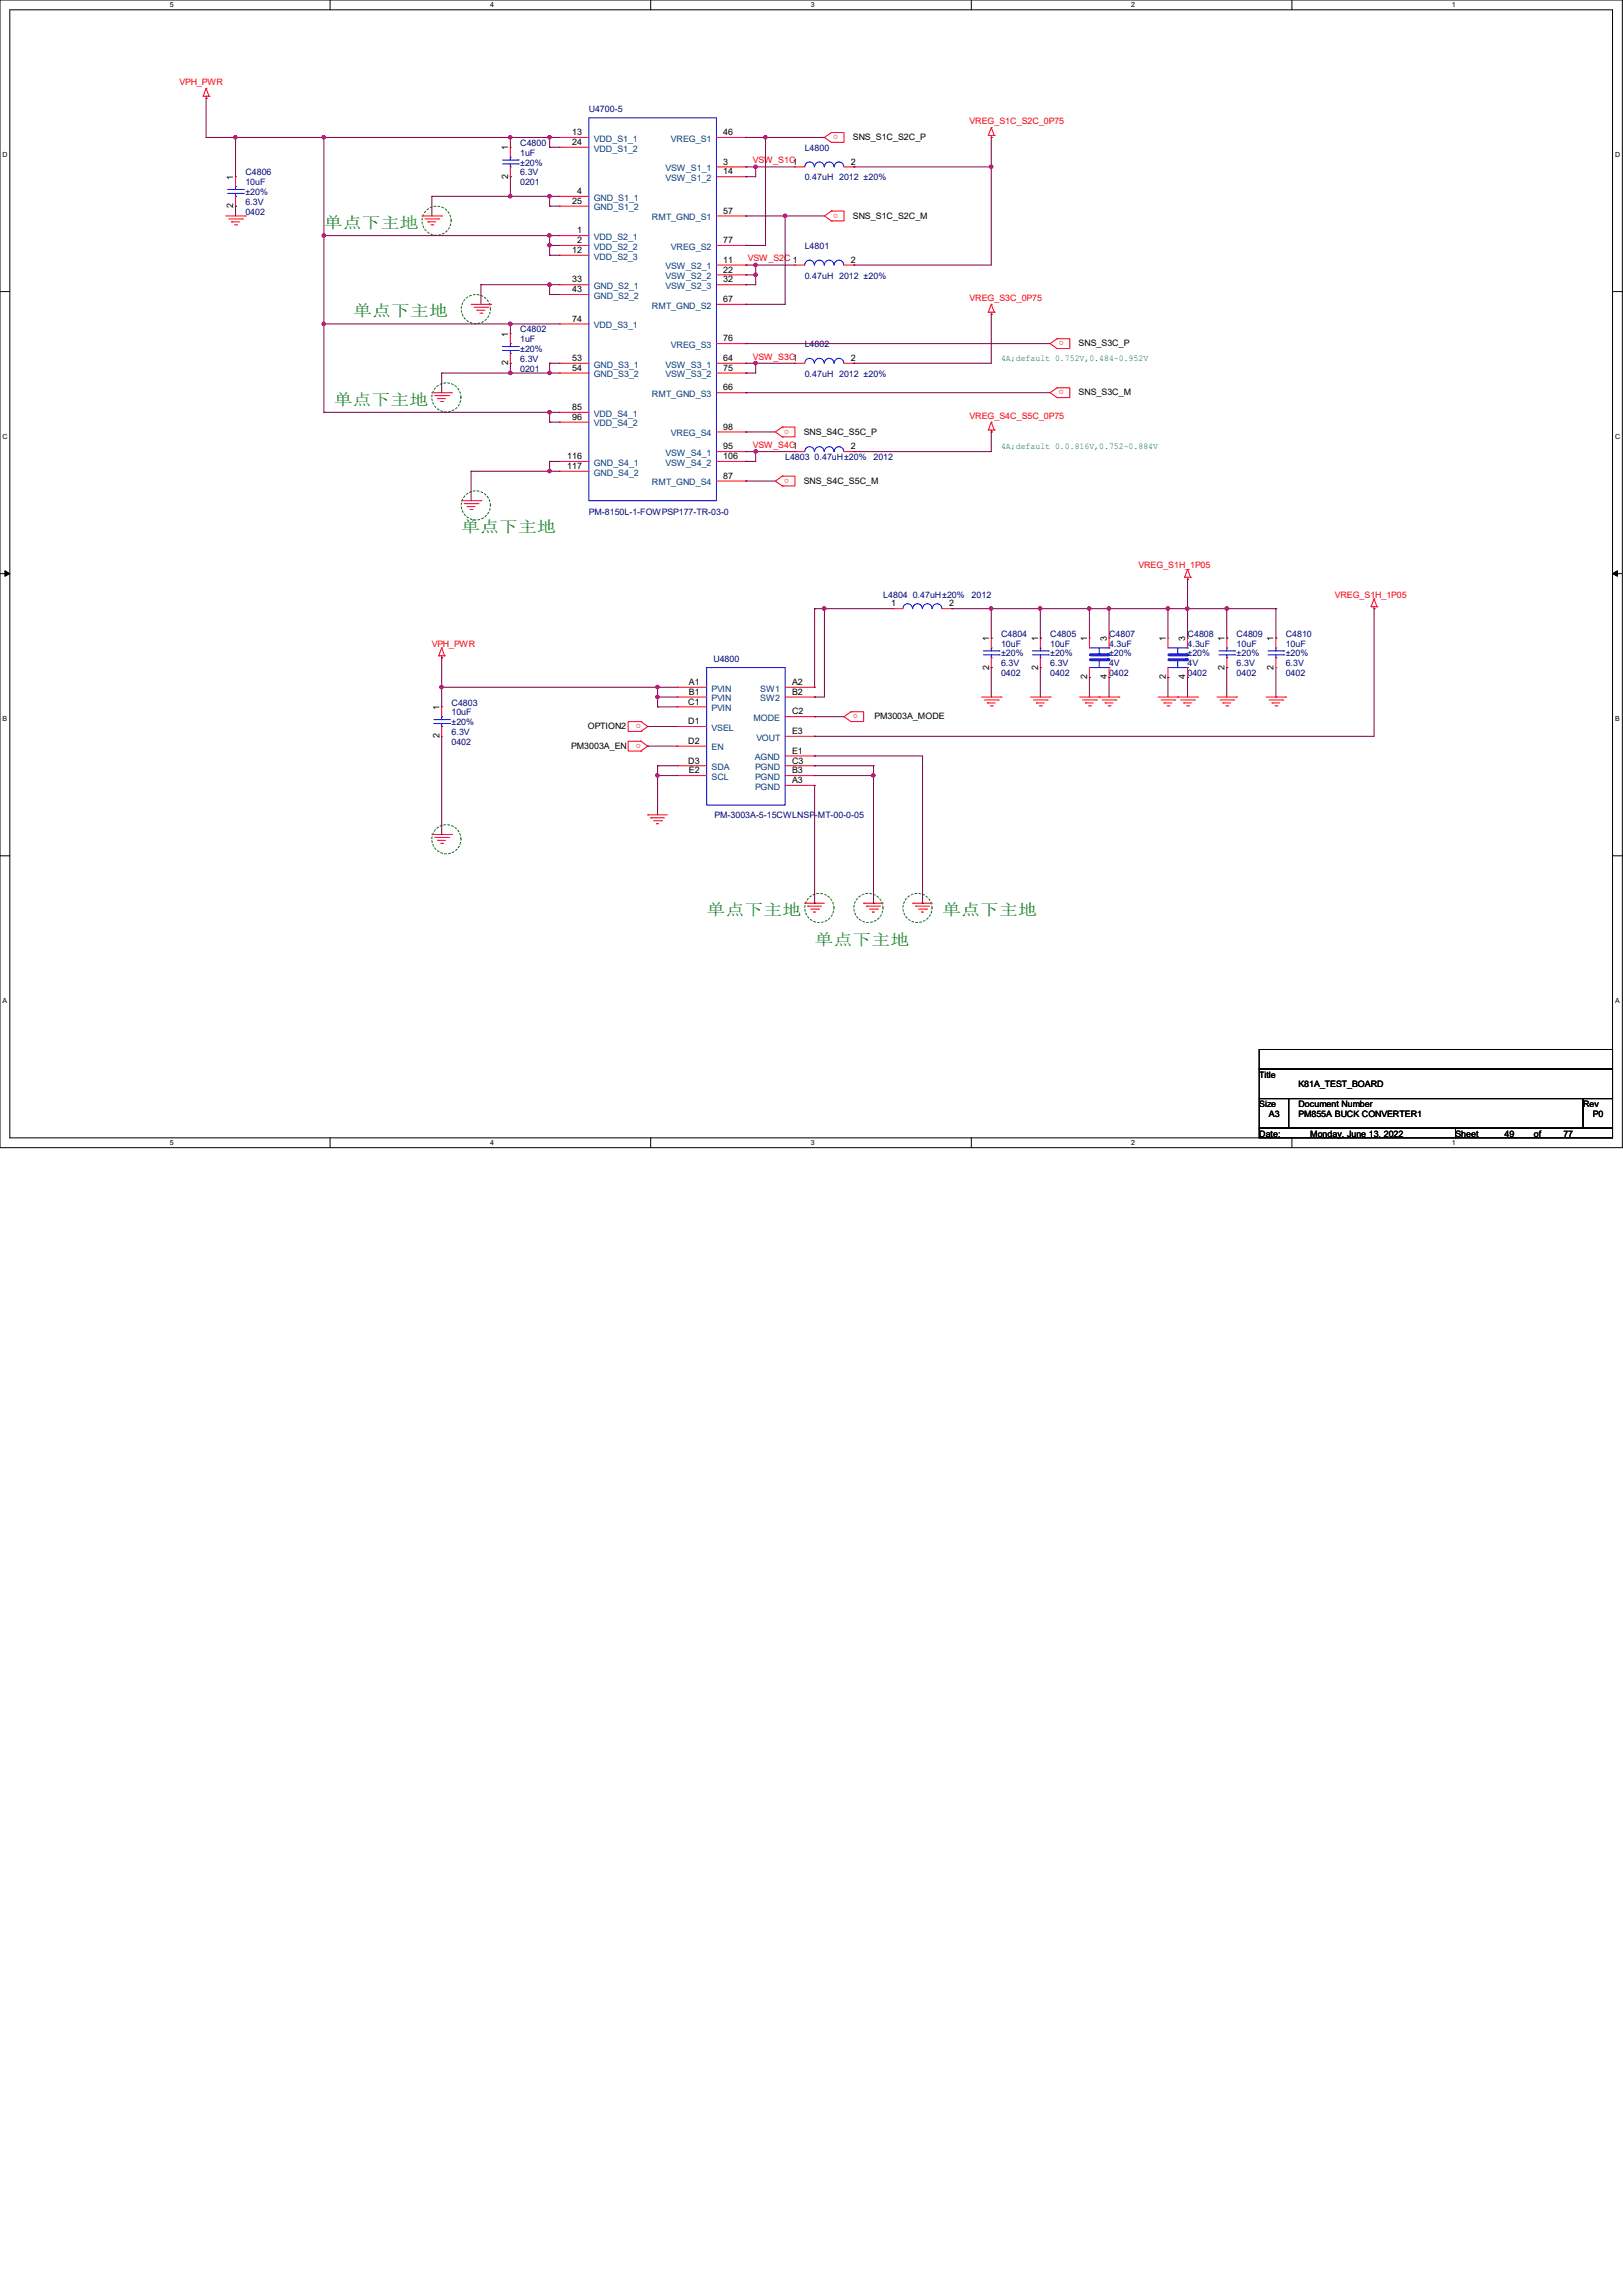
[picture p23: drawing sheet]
<svg xmlns="http://www.w3.org/2000/svg" width="210mm" height="297mm" viewBox="0 0 210 297" stroke-linecap="round" stroke-linejoin="round" font-family="sans-serif">
<defs><g id="words">
<g font-size="2" fill="#008000">
<text x="41.9" y="29.5">单点下主地</text>
<text x="45.7" y="40.9">单点下主地</text>
<text x="43.2" y="52.4">单点下主地</text>
<text x="59.7" y="68.9">单点下主地</text>
<text x="91.4" y="118.4">单点下主地</text>
<text x="121.9" y="118.4">单点下主地</text>
<text x="105.4" y="122.2">单点下主地</text>
</g>
<g font-size="1.1" fill="#f00">
<text x="23.2" y="11">VPH_PWR</text>
<text x="108.5" y="17.5" transform="rotate(-180 108.5 17.5)">o</text>
<text x="125.5" y="16.1">VREG_S1C_S2C_0P75</text>
<text x="97.4" y="21.1">VSW_S1C1</text>
<text x="108.5" y="27.6" transform="rotate(-180 108.5 27.6)">o</text>
<text x="96.8" y="33.8">VSW_S2C 1</text>
<text x="125.5" y="38.9">VREG_S3C_0P75</text>
<text x="97.4" y="46.5">VSW_S3C1</text>
<text x="137.7" y="44.2" transform="rotate(-180 137.7 44.2)">o</text>
<text x="137.7" y="50.5" transform="rotate(-180 137.7 50.5)">o</text>
<text x="97.4" y="58">VSW_S4C1</text>
<text x="102.1" y="55.6" transform="rotate(-180 102.1 55.6)">o</text>
<text x="125.5" y="54.2">VREG_S4C_S5C_0P75</text>
<text x="102.1" y="61.9" transform="rotate(-180 102.1 61.9)">o</text>
<text x="147.3" y="73.5">VREG_S1H_1P05</text>
<text x="172.7" y="77.3">VREG_S1H_1P05</text>
<text x="55.9" y="83.7">VPH_PWR</text>
<text x="82.9" y="93.7" transform="rotate(-180 82.9 93.7)">o</text>
<text x="111" y="92.4" transform="rotate(-180 111 92.4)">o</text>
<text x="82.9" y="96.2" transform="rotate(-180 82.9 96.2)">o</text>
</g>
<g font-size="1.1">
<text x="74" y="17.5">13</text>
<text x="93.6" y="17.5">46</text>
<text x="30.2" y="23.2" transform="rotate(-90 30.2 23.2)">1</text>
<text x="65.7" y="23.1" transform="rotate(-90 65.7 23.1)">2</text>
<text x="65.7" y="19.4" transform="rotate(-90 65.7 19.4)">1</text>
<text x="74" y="18.8">24</text>
<text x="93.6" y="21.3">3</text>
<text x="93.6" y="22.6">14</text>
<text x="110.1" y="21.3">2</text>
<text x="110.4" y="18.1">SNS_S1C_S2C_P</text>
<text x="30.2" y="26.9" transform="rotate(-90 30.2 26.9)">2</text>
<text x="74" y="26.4">25</text>
<text x="74.7" y="25.1">4</text>
<text x="93.6" y="27.6">57</text>
<text x="110.4" y="28.3">SNS_S1C_S2C_M</text>
<text x="74" y="32.7">12</text>
<text x="74.7" y="30.2">1</text>
<text x="74.7" y="31.5">2</text>
<text x="93.6" y="31.5">77</text>
<text x="93.6" y="34">11</text>
<text x="93.6" y="35.3">22</text>
<text x="110.1" y="34">2</text>
<text x="74" y="36.5">33</text>
<text x="74" y="37.8">43</text>
<text x="74" y="41.6">74</text>
<text x="93.6" y="36.5">32</text>
<text x="93.6" y="39.1">67</text>
<text x="65.7" y="47.2" transform="rotate(-90 65.7 47.2)">2</text>
<text x="65.7" y="43.6" transform="rotate(-90 65.7 43.6)">1</text>
<text x="74" y="46.7">53</text>
<text x="74" y="48">54</text>
<text x="93.6" y="44.2">76</text>
<text x="93.6" y="46.7">64</text>
<text x="93.6" y="48">75</text>
<text x="110.1" y="46.7">2</text>
<text x="139.6" y="44.8">SNS_S3C_P</text>
<text x="74" y="53">85</text>
<text x="93.6" y="50.5">66</text>
<text x="139.6" y="51.1">SNS_S3C_M</text>
<text x="73.4" y="59.4">116</text>
<text x="74" y="54.3">96</text>
<text x="93.6" y="55.6">98</text>
<text x="93.6" y="58.1">95</text>
<text x="93.6" y="59.4">106</text>
<text x="104" y="56.2">SNS_S4C_S5C_P</text>
<text x="110.1" y="58.1">2</text>
<text x="73.4" y="60.7">117</text>
<text x="93.6" y="61.9">87</text>
<text x="104" y="62.6">SNS_S4C_S5C_M</text>
<text x="115.3" y="78.4">1</text>
<text x="122.8" y="78.4">2</text>
<text x="128" y="82.9" transform="rotate(-90 128 82.9)">1</text>
<text x="134.3" y="82.9" transform="rotate(-90 134.3 82.9)">1</text>
<text x="140.7" y="82.9" transform="rotate(-90 140.7 82.9)">1</text>
<text x="143.2" y="82.9" transform="rotate(-90 143.2 82.9)">3</text>
<text x="150.8" y="82.9" transform="rotate(-90 150.8 82.9)">1</text>
<text x="153.4" y="82.9" transform="rotate(-90 153.4 82.9)">3</text>
<text x="158.5" y="82.9" transform="rotate(-90 158.5 82.9)">1</text>
<text x="164.8" y="82.9" transform="rotate(-90 164.8 82.9)">1</text>
<text x="89.2" y="88.6">A1</text>
<text x="89.2" y="89.9">B1</text>
<text x="102.5" y="88.6">A2</text>
<text x="102.5" y="89.9">B2</text>
<text x="128" y="86.6" transform="rotate(-90 128 86.6)">2</text>
<text x="134.3" y="86.6" transform="rotate(-90 134.3 86.6)">2</text>
<text x="140.7" y="87.9" transform="rotate(-90 140.7 87.9)">2</text>
<text x="143.2" y="87.9" transform="rotate(-90 143.2 87.9)">4</text>
<text x="150.8" y="87.9" transform="rotate(-90 150.8 87.9)">2</text>
<text x="153.4" y="87.9" transform="rotate(-90 153.4 87.9)">4</text>
<text x="158.5" y="86.6" transform="rotate(-90 158.5 86.6)">2</text>
<text x="164.8" y="86.6" transform="rotate(-90 164.8 86.6)">2</text>
<text x="56.9" y="95.5" transform="rotate(-90 56.9 95.5)">2</text>
<text x="56.9" y="91.8" transform="rotate(-90 56.9 91.8)">1</text>
<text x="76.1" y="94.3">OPTION2</text>
<text x="89.1" y="93.7">D1</text>
<text x="89.1" y="91.1">C1</text>
<text x="102.5" y="92.4">C2</text>
<text x="102.5" y="95">E3</text>
<text x="113.2" y="93.1">PM3003A_MODE</text>
<text x="73.9" y="96.9">PM3003A_EN</text>
<text x="89.1" y="96.2">D2</text>
<text x="89.1" y="98.8">D3</text>
<text x="89.2" y="100">E2</text>
<text x="102.5" y="100">B3</text>
<text x="102.5" y="98.8">C3</text>
<text x="102.5" y="101.3">A3</text>
<text x="102.5" y="97.5">E1</text>
<text x="162.9" y="139.4">Title</text>
<text x="162.9" y="143.2">Size</text>
<text x="168" y="143.2">Document Number</text>
<text x="168" y="140.7">K81A_TEST_BOARD</text>
<text x="204.9" y="143.2">Rev</text>
<text x="162.9" y="147">Date:</text>
<text x="164.2" y="144.5">A3</text>
<text x="168" y="144.5">PM855A BUCK CONVERTER1</text>
<text x="169.5" y="147">Monday, June 13, 2022</text>
<text x="188.3" y="147">Sheet</text>
<text x="194.7" y="147">49</text>
<text x="198.5" y="147">of</text>
<text x="202.3" y="147">77</text>
<text x="206.1" y="144.5">P0</text>
</g>
<g font-size="1.1" fill="#000080">
<text x="76.2" y="14.4">U4700-5</text>
<text x="31.7" y="22.7">C4806</text>
<text x="31.7" y="24">10uF</text>
<text x="67.3" y="18.9">C4800</text>
<text x="67.3" y="20.2">1uF</text>
<text x="67.3" y="24">0201</text>
<text x="67.3" y="22.7">6.3V</text>
<text x="67.3" y="21.4">±20%</text>
<text x="104.1" y="19.5">L4800</text>
<text x="104.1" y="23.3">0.47uH 2012 ±20%</text>
<text x="31.7" y="27.8">0402</text>
<text x="31.7" y="26.5">6.3V</text>
<text x="31.7" y="25.2">±20%</text>
<text x="104.1" y="32.2">L4801</text>
<text x="104.1" y="36">0.47uH 2012 ±20%</text>
<text x="67.3" y="43">C4802</text>
<text x="67.3" y="44.3">1uF</text>
<text x="67.3" y="46.8">6.3V</text>
<text x="67.3" y="45.6">±20%</text>
<text x="104.1" y="44.9">L4802</text>
<text x="67.3" y="48.1">0201</text>
<text x="104.1" y="48.7">0.47uH 2012 ±20%</text>
<text x="101.6" y="59.5">L4803 0.47uH±20%</text>
<text x="113" y="59.5">2012</text>
<text x="76.2" y="66.6">PM-8150L-1-FOWPSP177-TR-03-0</text>
<text x="114.3" y="77.3">L4804 0.47uH±20%</text>
<text x="125.7" y="77.3">2012</text>
<text x="129.5" y="82.4">C4804</text>
<text x="129.5" y="83.7">10uF</text>
<text x="135.9" y="82.4">C4805</text>
<text x="135.9" y="83.7">10uF</text>
<text x="143.5" y="82.4">C4807</text>
<text x="143.5" y="83.7">4.3uF</text>
<text x="153.7" y="82.4">C4808</text>
<text x="153.7" y="83.7">4.3uF</text>
<text x="160" y="82.4">C4809</text>
<text x="160" y="83.7">10uF</text>
<text x="166.4" y="82.4">C4810</text>
<text x="166.4" y="83.7">10uF</text>
<text x="92.3" y="85.7">U4800</text>
<text x="129.5" y="87.5">0402</text>
<text x="129.5" y="86.2">6.3V</text>
<text x="129.5" y="84.9">±20%</text>
<text x="135.9" y="87.5">0402</text>
<text x="135.9" y="86.2">6.3V</text>
<text x="135.9" y="84.9">±20%</text>
<text x="143.5" y="87.5">0402</text>
<text x="143.5" y="86.2">4V</text>
<text x="143.5" y="84.9">±20%</text>
<text x="153.7" y="87.5">0402</text>
<text x="153.7" y="86.2">4V</text>
<text x="153.7" y="84.9">±20%</text>
<text x="160" y="87.5">0402</text>
<text x="160" y="86.2">6.3V</text>
<text x="160" y="84.9">±20%</text>
<text x="166.4" y="87.5">0402</text>
<text x="166.4" y="86.2">6.3V</text>
<text x="166.4" y="84.9">±20%</text>
<text x="58.4" y="91.3">C4803</text>
<text x="58.4" y="92.5">10uF</text>
<text x="58.4" y="95.1">6.3V</text>
<text x="58.4" y="93.8">±20%</text>
<text x="58.4" y="96.4">0402</text>
<text x="92.5" y="105.8">PM-3003A-5-15CWLNSP-MT-00-0-05</text>
</g>
<g font-size="1.1" fill="#004080">
<text x="76.8" y="18.3">VDD_S1_1</text>
<text x="76.8" y="19.6">VDD_S1_2</text>
<text x="86.1" y="22.1">VSW_S1_1</text>
<text x="86.1" y="23.4">VSW_S1_2</text>
<text x="86.8" y="18.3">VREG_S1</text>
<text x="76.8" y="26">GND_S1_1</text>
<text x="76.8" y="27.2">GND_S1_2</text>
<text x="84.4" y="28.5">RMT_GND_S1</text>
<text x="76.8" y="31">VDD_S2_1</text>
<text x="76.8" y="32.3">VDD_S2_2</text>
<text x="76.8" y="33.6">VDD_S2_3</text>
<text x="86.1" y="34.8">VSW_S2_1</text>
<text x="86.8" y="32.3">VREG_S2</text>
<text x="76.8" y="37.4">GND_S2_1</text>
<text x="76.8" y="38.7">GND_S2_2</text>
<text x="84.4" y="39.9">RMT_GND_S2</text>
<text x="86.1" y="36.1">VSW_S2_2</text>
<text x="86.1" y="37.4">VSW_S2_3</text>
<text x="76.8" y="42.5">VDD_S3_1</text>
<text x="76.8" y="47.5">GND_S3_1</text>
<text x="86.1" y="47.5">VSW_S3_1</text>
<text x="86.8" y="45">VREG_S3</text>
<text x="76.8" y="48.8">GND_S3_2</text>
<text x="76.8" y="53.9">VDD_S4_1</text>
<text x="84.4" y="51.4">RMT_GND_S3</text>
<text x="86.1" y="48.8">VSW_S3_2</text>
<text x="76.8" y="55.2">VDD_S4_2</text>
<text x="86.1" y="59">VSW_S4_1</text>
<text x="86.8" y="56.4">VREG_S4</text>
<text x="76.8" y="60.2">GND_S4_1</text>
<text x="76.8" y="61.5">GND_S4_2</text>
<text x="84.4" y="62.8">RMT_GND_S4</text>
<text x="86.1" y="60.2">VSW_S4_2</text>
<text x="92.1" y="89.5">PVIN</text>
<text x="98.4" y="89.5">SW1</text>
<text x="92.1" y="94.5">VSEL</text>
<text x="92.1" y="90.7">PVIN</text>
<text x="92.1" y="92">PVIN</text>
<text x="97.5" y="93.3">MODE</text>
<text x="97.9" y="95.8">VOUT</text>
<text x="98.4" y="90.7">SW2</text>
<text x="92.1" y="97.1">EN</text>
<text x="92.1" y="99.6">SDA</text>
<text x="92.1" y="100.9">SCL</text>
<text x="97.7" y="98.3">AGND</text>
<text x="97.7" y="100.9">PGND</text>
<text x="97.7" y="99.6">PGND</text>
<text x="97.7" y="102.2">PGND</text>
</g>
<g font-size="1.1" fill="#008040">
<text x="129.5" y="46.7">4A;default 0.752V,0.484~0.952V</text>
<text x="129.5" y="58.1">4A;default 0.0.816V,0.752~0.884V</text>
</g>
<g font-size=".9">
<text x="22" y=".9">5</text>
<text x="63.4" y=".9">4</text>
<text x="104.9" y=".9">3</text>
<text x="146.4" y=".9">2</text>
<text x="187.9" y=".9">1</text>
<text x=".3" y="20.3">D</text>
<text x="209" y="20.3">D</text>
<text x=".3" y="56.7">C</text>
<text x="209" y="56.7">C</text>
<text x=".3" y="93.2">B</text>
<text x="209" y="93.2">B</text>
<text x=".3" y="129.7">A</text>
<text x="209" y="129.7">A</text>
<text x="22" y="148.1">5</text>
<text x="63.4" y="148.1">4</text>
<text x="104.9" y="148.1">3</text>
<text x="146.4" y="148.1">2</text>
<text x="187.9" y="148.1">1</text>
</g>
</g></defs>
<path d="M0 0h209.9v148.5h-209.9zM1.3 1.3h207.4v145.9h-207.4z" fill="none" stroke="#000" stroke-width=".13"/>
<g fill="#fff">
<path d="M22 .1h.5v1h-.5z"/>
<path d="M22 147.3h.5v1h-.5z"/>
</g>
<path d="M42.7 0v1.3M42.7 147.2v1.3" fill="none" stroke="#000" stroke-width=".13"/>
<g fill="#fff">
<path d="M63.4 .1h.5v1h-.5z"/>
<path d="M63.4 147.3h.5v1h-.5z"/>
</g>
<path d="M84.2 0v1.3M84.2 147.2v1.3" fill="none" stroke="#000" stroke-width=".13"/>
<g fill="#fff">
<path d="M104.9 .1h.5v1h-.5z"/>
<path d="M104.9 147.3h.5v1h-.5z"/>
</g>
<path d="M125.7 0v1.3M125.7 147.2v1.3" fill="none" stroke="#000" stroke-width=".13"/>
<g fill="#fff">
<path d="M146.4 .1h.5v1h-.5z"/>
<path d="M146.4 147.3h.5v1h-.5z"/>
</g>
<path d="M167.2 0v1.3M167.2 147.2v1.3" fill="none" stroke="#000" stroke-width=".13"/>
<g fill="#fff">
<path d="M187.9 .1h.5v1h-.5z"/>
<path d="M187.9 147.3h.5v1h-.5z"/>
<path d="M.3 19.5h.7v1h-.7z"/>
<path d="M209 19.5h.6v1h-.6z"/>
<path d="M.3 55.9h.7v1h-.7z"/>
<path d="M209 55.9h.6v1h-.6z"/>
</g>
<path d="M0 37.7h1.3M208.7 37.7h1.2" fill="none" stroke="#000" stroke-width=".13"/>
<g fill="#fff">
<path d="M.3 92.4h.6v1h-.6z"/>
<path d="M209 92.4h.6v1h-.6z"/>
</g>
<path d="M0 74.2h1.3M208.7 74.2h1.2" fill="none" stroke="#000" stroke-width=".13"/>
<path d="M.6 73.8l.7 .4-.7 .3zM208.7 74.2l.6-.4v.7z" fill="#000" stroke="#000" stroke-width=".13"/>
<g fill="#fff">
<path d="M.3 128.9h.6v1h-.6z"/>
<path d="M209 128.9h.5v1h-.5z"/>
</g>
<path d="M0 110.7h1.3M208.7 110.7h1.2M162.9 135.8h45.8v2.5h-45.8zM162.9 138.3h45.8v3.8h-45.8zM162.9 142.1h3.9v3.8h-3.9zM162.9 145.9h25.4v1.3h-25.4zM166.8 142.1h38.1v3.8h-38.1zM188.3 145.9h20.4v1.3h-20.4zM204.9 142.1h3.8v3.8h-3.8z" fill="none" stroke="#000" stroke-width=".13"/>
<g fill="none" stroke="#008000" stroke-width=".13" stroke-dasharray=".3">
<circle cx="56.5" cy="28.6" r="1.88"/>
<circle cx="61.6" cy="40" r="1.88"/>
<circle cx="57.8" cy="51.4" r="1.88"/>
<circle cx="61.6" cy="65.4" r="1.88"/>
<circle cx="57.8" cy="108.6" r="1.88"/>
<circle cx="106" cy="117.5" r="1.88"/>
<circle cx="112.4" cy="117.5" r="1.88"/>
<circle cx="118.7" cy="117.5" r="1.88"/>
</g>
<g fill="none" stroke="#f00" stroke-width=".13">
<path d="M26.3 12.4h.1M26.3 12.4h.8M26.7 12.7h.1M26.7 11.4h.1M26.7 12.4v.3M26.7 11.4l.4 1M26.7 11.4l-.4 1M27.1 12.4h.1M66 19h.1M66 19v1.3M72.4 17.8h.1M72.4 19h.1"/>
<path d="M72.4 17.8h3.8M72.4 19h3.8M92.7 17.8h3.8M96.5 17.8h.1M107.6 18.4h.1M107.6 17.1h.1M107.6 17.1h1.6v1.3h-1.6M107.6 17.1l-.9 .7 .9 .6M127.9 17.5h.1M127.9 17.5h.8M128.3 17.8h.1M128.3 16.5h.1"/>
<path d="M128.3 17.5v.3M128.3 16.5l.4 1M128.3 16.5l-.4 1M128.7 17.5h.1M29.2 27.9h2.5M29.6 28.3h1.8M30 28.7h.1M30 28.7h1M30.4 29.1h.2M30.6 29.1h.1M31.4 28.3h.1M31.7 27.9h.1"/>
<path d="M54.6 27.9h2.5M55 28.3h1.8M55.4 28.7h.1M55.4 28.7h1M55.8 29.1h.2M56 29.1h.1M56.8 28.3h.1M57.1 27.9h.1M61 39.4h2.5M61.3 39.8h1.8M63.1 39.8h.1M63.5 39.4h.1"/>
<path d="M66 22.9h.1M66 21.6v1.3M72.4 25.4h.1M72.4 26.7h.1M72.4 30.5h.1M72.4 31.7h.1M72.4 33h.1M72.4 36.8h.1M72.4 38.1h.1M72.4 31.7h3.8M72.4 36.8h3.8M72.4 25.4h3.8"/>
<path d="M72.4 26.7h3.8M72.4 30.5h3.8M72.4 33h3.8M72.4 38.1h3.8M92.7 39.4h3.8M92.7 27.9h3.8M92.7 21.6h3.8M92.7 22.9h3.8M92.7 31.7h3.8M92.7 34.3h3.8M92.7 35.6h3.8M92.7 36.8h3.8"/>
<path d="M96.5 21.6h.1M96.5 22.9h.1M96.5 27.9h.1M96.5 31.7h.1M96.5 34.3h.1M96.5 35.6h.1M96.5 36.8h.1M96.5 39.4h.1M102.9 21.6h.1M102.9 21.6h1.2M107.6 28.6h.1M107.6 27.3h.1"/>
<path d="M107.6 27.3h1.6v1.3h-1.6M107.6 27.3l-.9 .6 .9 .7M109.2 21.6h1.3M110.5 21.6h.1M128.3 39.4h.1M128.3 39.4l.4 1M128.3 39.4l-.4 1M55.9 50.8h2.5M56.3 51.2h1.7M56.6 51.6h.1M56.6 51.6h1.1M57 51.9h.3"/>
<path d="M57.3 51.9h.1M58 51.2h.1M58.4 50.8h.1M61.7 40.1h.1M61.7 40.1h1M62.1 40.5h.3M62.4 40.5h.1M66 43.2h.1M66 47h.1M66 43.2v1.2M66 45.7v1.3M72.4 41.9h.1"/>
<path d="M72.4 47h.1M72.4 48.3h.1M72.4 53.3h.1M72.4 54.6h.1M72.4 59.7h.1M72.4 47h3.8M72.4 48.3h3.8M72.4 59.7h3.8M72.4 41.9h3.8M72.4 53.3h3.8M72.4 54.6h3.8M92.7 50.8h3.8"/>
<path d="M92.7 44.4h3.8M92.7 47h3.8M92.7 48.3h3.8M92.7 55.9h3.8M92.7 58.4h3.8M92.7 59.7h3.8M96.5 44.4h.1M96.5 47h.1M96.5 48.3h.1M96.5 50.8h.1M96.5 55.9h.1M96.5 58.4h.1"/>
<path d="M96.5 59.7h.1M101.2 56.5h.1M101.2 55.2h.1M101.2 55.2h1.7v1.3h-1.7M101.2 55.2l-.9 .7 .9 .6M102.9 47h.1M102.9 47h1.2M109.2 47h1.3M110.5 47h.1M127.9 55.6h.1M127.9 40.4h.1M127.9 55.6h.8"/>
<path d="M127.9 40.4h.8M128.3 55.9h.1M128.3 54.6h.1M128.3 40.6h.1M128.3 40.4v.2M128.3 55.6v.3M128.3 54.6l.4 1M128.3 54.6l-.4 1M128.7 55.6h.1M128.7 40.4h.1M136.8 51.4h.1M136.8 50.2h.1"/>
<path d="M136.8 50.2h1.6v1.2h-1.6M136.8 45.1h.1M136.8 43.8h.1M136.8 43.8h1.6v1.3h-1.6M136.8 50.2l-.9 .6 .9 .6M136.8 43.8l-.9 .6 .9 .7M59.7 64.8h2.5M60.1 65.2h1.7M60.5 65.5h.1M60.5 65.5h1M60.8 65.9h.3M61.1 65.9h.1"/>
<path d="M61.8 65.2h.1M62.2 64.8h.1M72.4 61h.1M72.4 61h3.8M92.7 62.2h3.8M96.5 62.2h.1M101.2 62.9h.1M101.2 61.6h.1M101.2 61.6h1.7v1.3h-1.7M101.2 61.6l-.9 .6 .9 .7M115.6 78.7h.1M115.6 78.7h1.2"/>
<path d="M121.9 78.7h1.3M123.2 78.7h.1M153.3 74.7h.1M153.3 74.7h.8M153.7 74.9h.1M153.7 73.7h.1M153.7 74.7v.2M153.7 73.7l-.4 1M153.7 73.7l.4 1M154.1 74.7h.1M177.4 78.5h.1M177.4 78.5h.8"/>
<path d="M177.8 78.7h.1M177.8 77.5h.1M177.8 78.5v.2M177.8 77.5l-.4 1M177.8 77.5l.4 1M178.2 78.5h.1M56.8 84.8h.1M56.8 84.8h.7M57.1 85.1h.1M57.1 83.8h.1M57.1 84.8v.3M57.1 83.8l-.3 1"/>
<path d="M57.1 83.8l.4 1M57.5 84.8h.1M82.9 94.6h.1M82.9 93.3h.1M82.9 93.3h-1.6v1.3h1.6M82.9 97.2h.1M82.9 95.9h.1M82.9 95.9h-1.6v1.3h1.6M82.9 93.3l.9 .7-.9 .6M82.9 95.9l.9 .6-.9 .7M110.1 93.3h.1M110.1 92.1h.1"/>
<path d="M110.1 92.1h1.7v1.2h-1.7M110.1 92.1l-.9 .6 .9 .6M127 90.2h2.5M127.4 90.6h1.8M127.8 90.9h.1M127.8 90.9h1M128.1 91.3h.3M128.3 82.5h.1M128.3 86.4h.1M128.3 82.5v1.3M128.3 85.1v1.3M128.4 91.3h.1"/>
<path d="M129.2 90.6h.1M129.5 90.2h.1M133.3 90.2h2.6M133.7 90.6h1.8M134.1 90.9h.1M134.1 90.9h1M134.5 91.3h.2M134.7 91.3h.1M135.5 90.6h.1M135.9 90.2h.1M139.7 90.2h5.1M140.1 90.6h1.8"/>
<path d="M140.5 90.9h.1M140.5 90.9h1M140.8 91.3h.3M141.1 91.3h.1M141.9 90.6h.1M142.2 90.2h.1M142.6 90.6h1.8M143 90.9h.1M143 90.9h1M143.4 91.3h.2M143.6 91.3h.1M144.4 90.6h.1"/>
<path d="M144.8 90.2h.1M149.9 90.2h5M150.2 90.6h1.8M150.6 90.9h.1M150.6 90.9h1M151 91.3h.3M151.3 91.3h.1M152 90.6h.1M152.4 90.2h.1M152.8 90.6h1.8M153.2 90.9h.1M153.2 90.9h1"/>
<path d="M153.5 91.3h.3M153.8 91.3h.1M154.6 90.6h.1M154.9 90.2h.1M157.5 90.2h2.5M157.9 90.6h1.7M158.2 90.9h.1M158.2 90.9h1.1M158.6 91.3h.3M158.9 91.3h.1M159.6 90.6h.1M160 90.2h.1"/>
<path d="M163.8 90.2h2.6M164.2 90.6h1.8M164.6 90.9h.1M164.6 90.9h1M165 91.3h.2M165.2 91.3h.1M166 90.6h.1M166.4 90.2h.1M55.9 107.9h2.5M56.3 108.3h1.7M56.6 108.7h.1M56.6 108.7h1.1"/>
<path d="M57 109.1h.3M57.3 109.1h.1M58 108.3h.1M58.4 107.9h.1M83.8 105.4h.1M83.8 105.4h2.6M84.2 105.8h.1M84.2 105.8h1.8M84.6 106.2h1M85 106.6h.1M85 106.6h.2M85.6 106.2h.1"/>
<path d="M104.1 116.8h.1M104.1 116.8h2.6M104.5 117.2h.1M104.5 117.2h1.8M104.9 117.6h1M105.3 118h.1M105.3 118h.2M105.9 117.6h.1M111.8 116.8h.1M111.8 116.8h2.5M112.1 117.2h.1M112.1 117.2h1.8"/>
<path d="M112.5 117.6h1M112.9 118h.1M112.9 118h.3M113.5 117.6h.1M118.1 116.8h.1M118.1 116.8h2.5M118.5 117.2h.1M118.5 117.2h1.8M118.9 117.6h1M119.3 118h.1M119.3 118h.2M119.9 117.6h.1"/>
</g>
<g fill="none" stroke="#00f" stroke-width=".13">
<path d="M76.2 15.2h16.5v49.6h-16.5zM65 20.7h2.1M65 21.2h2.1M66 20.3h.1M66 21.6h.1M66 20.3v.4M66 21.2v.4M67.1 20.7h.1M67.1 21.2h.1M105.4 21.6a.61 .61 0 0 0-.6-.6 .61 .61 0 0 0-.7 .6M106.6 21.6a.61 .61 0 0 0-.6-.6 .61 .61 0 0 0-.6 .6M107.9 21.6a.61 .61 0 0 0-.6-.6 .61 .61 0 0 0-.6 .6"/>
<path d="M109.2 21.6a.61 .61 0 0 0-.6-.6 .61 .61 0 0 0-.7 .6M65 44.8h2.1M65 45.3h2.1M66 44.4h.1M66 45.7h.1M66 44.4v.4M66 45.3v.4M67.1 44.8h.1M67.1 45.3h.1M105.4 47a.61 .61 0 0 0-.6-.6 .61 .61 0 0 0-.7 .6M106.6 47a.61 .61 0 0 0-.6-.6 .61 .61 0 0 0-.6 .6M107.9 47a.61 .61 0 0 0-.6-.6 .61 .61 0 0 0-.6 .6"/>
<path d="M109.2 47a.61 .61 0 0 0-.6-.6 .61 .61 0 0 0-.7 .6M118.1 78.7a.61 .61 0 0 0-.6-.6 .61 .61 0 0 0-.7 .6M119.3 78.7a.61 .61 0 0 0-.6-.6 .61 .61 0 0 0-.6 .6M120.6 78.7a.61 .61 0 0 0-.6-.6 .61 .61 0 0 0-.6 .6M121.9 78.7a.61 .61 0 0 0-.6-.6 .61 .61 0 0 0-.7 .6M127.3 84.2h2M127.3 84.7h2M128.3 83.8h.1M128.3 85.1h.1M128.3 83.8v.4M128.3 84.7v.4M129.3 84.2h.1"/>
<path d="M129.3 84.7h.1M141 86.4h2.5M143.5 86.4h.1"/>
</g>
<path d="M141.1 84.7h2.3" fill="none" stroke="#00f" stroke-width=".38"/>
<circle cx="143.4" cy="84.7" r=".19" fill="#00f"/>
<path d="M141.1 85.3h2.3" fill="none" stroke="#00f" stroke-width=".38"/>
<circle cx="143.4" cy="85.3" r=".19" fill="#00f"/>
<path d="M105.4 58.4a.61 .61 0 0 0-.6-.6 .61 .61 0 0 0-.7 .6M106.6 58.4a.61 .61 0 0 0-.6-.6 .61 .61 0 0 0-.6 .6M107.9 58.4a.61 .61 0 0 0-.6-.6 .61 .61 0 0 0-.6 .6M109.2 58.4a.61 .61 0 0 0-.6-.6 .61 .61 0 0 0-.7 .6M141 83.8h2.5M142.2 84.6h.1M142.2 86.4h.1M142.2 83.8v.8M142.2 85.5v.9M143.5 83.8h.1M151.1 86.4h2.6M153.7 86.4h.1" fill="none" stroke="#00f" stroke-width=".13"/>
<path d="M102.9 58.4h.1M102.9 58.4h1.2M109.2 58.4h1.3M110.5 58.4h.1M141 82.5h.1M141 87.6h.1M141 82.5v1.3M141 86.4v1.2M143.5 82.5h.1M143.5 87.6h.1M143.5 82.5v1.3M143.5 86.4v1.2" fill="none" stroke="#f00" stroke-width=".13"/>
<path d="M151.3 84.7h2.2" fill="none" stroke="#00f" stroke-width=".38"/>
<circle cx="153.5" cy="84.7" r=".19" fill="#00f"/>
<path d="M151.3 85.3h2.2" fill="none" stroke="#00f" stroke-width=".38"/>
<circle cx="153.5" cy="85.3" r=".19" fill="#00f"/>
<g fill="none" stroke="#00f" stroke-width=".13">
<path d="M29.5 24.5h2M29.5 25h2M30.5 24.1h.1M30.5 25.4h.1M30.5 24.1v.4M30.5 25v.4M31.5 24.5h.1M31.5 25h.1M105.4 34.3a.61 .61 0 0 0-.6-.6 .61 .61 0 0 0-.7 .6M106.6 34.3a.61 .61 0 0 0-.6-.6 .61 .61 0 0 0-.6 .6M107.9 34.3a.61 .61 0 0 0-.6-.6 .61 .61 0 0 0-.6 .6M109.2 34.3a.61 .61 0 0 0-.6-.6 .61 .61 0 0 0-.7 .6"/>
<path d="M56.1 93.1h2.1M56.1 93.6h2.1M57.1 92.7h.1M57.1 94h.1M57.1 92.7v.4M57.1 93.6v.4M58.2 93.1h.1M58.2 93.6h.1M91.4 86.4h10.2v17.7h-10.2zM133.6 84.2h2M133.6 84.7h2M134.6 83.8h.1"/>
<path d="M134.6 85.1h.1M134.6 83.8v.4M134.6 84.7v.4M135.6 84.2h.1M135.6 84.7h.1M151.1 83.8h2.6M152.4 84.6h.1M152.4 86.4h.1M152.4 83.8v.8M152.4 85.5v.9M153.7 83.8h.1M157.7 84.2h2.1"/>
<path d="M157.7 84.7h2.1M158.7 83.8h.1M158.7 85.1h.1M158.7 83.8v.4M158.7 84.7v.4M159.8 84.2h.1M159.8 84.7h.1M164.1 84.2h2M164.1 84.7h2M165.1 83.8h.1M165.1 85.1h.1M165.1 83.8v.4"/>
<path d="M165.1 84.7v.4M166.1 84.2h.1M166.1 84.7h.1"/>
</g>
<g fill="none" stroke="#f00" stroke-width=".13">
<path d="M30.5 22.9h.1M30.5 26.7h.1M30.5 22.9v1.2M30.5 25.4v1.3M102.9 34.3h.1M102.9 34.3h1.2M109.2 34.3h1.3M110.5 34.3h.1M57.1 91.4h.1M57.1 95.2h.1M57.1 91.4v1.3M57.1 94v1.2"/>
<path d="M87.6 94h.1M87.6 96.5h.1M87.6 99.1h.1M87.6 88.9h.1M87.6 90.2h.1M87.6 91.4h.1M87.6 88.9h3.8M87.6 90.2h3.8M87.6 99.1h3.8M87.6 94h3.8M87.6 96.5h3.8M87.6 91.4h3.8"/>
<path d="M101.6 88.9h3.8M101.6 90.2h3.8M101.6 92.7h3.8M101.6 99.1h3.8M101.6 95.2h3.8M101.6 97.8h3.8M105.4 88.9h.1M105.4 90.2h.1M105.4 92.7h.1M105.4 99.1h.1M105.4 95.2h.1M105.4 97.8h.1"/>
<path d="M134.6 82.5h.1M134.6 86.4h.1M134.6 82.5v1.3M134.6 85.1v1.3M151.1 82.5h.1M151.1 87.6h.1M151.1 82.5v1.3M151.1 86.4v1.2M153.7 82.5h.1M153.7 87.6h.1M153.7 82.5v1.3M153.7 86.4v1.2"/>
<path d="M158.7 82.5h.1M158.7 86.4h.1M158.7 82.5v1.3M158.7 85.1v1.3M165.1 82.5h.1M165.1 86.4h.1M165.1 82.5v1.3M165.1 85.1v1.3M87.6 100.3h.1M87.6 100.3h3.8M101.6 100.3h3.8M101.6 101.6h3.8"/>
<path d="M105.4 100.3h.1M105.4 101.6h.1"/>
</g>
<g fill="none" stroke="#800040" stroke-width=".13">
<path d="M26.7 17.8h.1M26.7 12.7h.1M26.7 17.8h45.7M26.7 12.7v5.1M30.5 17.8h.1M30.5 17.8v5.1M41.9 17.8h.1M41.9 17.8v35.5M66 17.8h.1M66 17.8v1.2M71.1 19h.1M71.1 17.8h.1"/>
<path d="M71.1 17.8v1.2M71.1 19h1.3M96.5 17.8h.1M96.5 17.8h10.2M99.1 17.8h.1M99.1 17.8v13.9h-2.6M128.3 17.8h.1M128.3 17.8v16.5h-17.8M30.5 26.7h.1M30.5 26.7v1.2M41.9 30.5h.1M41.9 30.5h30.5"/>
<path d="M55.9 25.4h.1M55.9 25.4h16.5M55.9 25.4v2.5M62.2 36.8h.1M62.2 36.8h10.2M62.2 36.8v2.6M66 22.9h.1M66 25.4h.1M66 22.9v2.5M71.1 26.7h.1M71.1 36.8h.1M71.1 38.1h.1"/>
<path d="M71.1 33h.1M71.1 30.5h.1M71.1 31.7h.1M71.1 25.4h.1M71.1 26.7h1.3M71.1 25.4v1.3M71.1 30.5v2.5M71.1 36.8v1.3M71.1 38.1h1.3M71.1 33h1.3M71.1 31.7h1.3M96.5 27.9h.1"/>
<path d="M96.5 21.6h.1M96.5 22.9h.1M96.5 34.3h.1M96.5 35.6h.1M96.5 36.8h.1M96.5 31.7h.1M96.5 39.4h.1M96.5 27.9h10.2M96.5 21.6h6.4M96.5 34.3h6.4M96.5 35.6h1.3M97.8 21.6h.1"/>
<path d="M97.8 35.6h.1M97.8 34.3h.1M97.8 34.3v2.5h-1.3M97.8 21.6v1.3h-1.3M101.6 27.9h.1M101.6 27.9v11.5h-5.1M110.5 21.6h.1M110.5 34.3h.1M110.5 21.6h17.8M128.3 21.6h.1M41.9 41.9h.1M41.9 53.3h.1"/>
<path d="M41.9 41.9h30.5M41.9 53.3h30.5M57.1 48.3h.1M57.1 48.3h15.3M57.1 48.3v2.5M66 41.9h.1M66 47h.1M66 48.3h.1M66 41.9v1.3M66 47v1.3M71.1 47h.1M71.1 48.3h.1"/>
<path d="M71.1 54.6h.1M71.1 53.3h.1M71.1 59.7h.1M71.1 47v1.3M71.1 53.3v1.3M71.1 59.7v1.3M71.1 47h1.3M71.1 54.6h1.3M71.1 59.7h1.3M96.5 44.4h.1M96.5 50.8h.1M96.5 47h.1"/>
<path d="M96.5 48.3h.1M96.5 55.9h.1M96.5 58.4h.1M96.5 59.7h.1M96.5 47h6.4M96.5 44.4h39.4M96.5 50.8h39.4M96.5 55.9h3.8M96.5 58.4h6.4M97.8 47h.1M97.8 58.4h.1M97.8 47v1.3h-1.3"/>
<path d="M97.8 58.4v1.3h-1.3M110.5 47h.1M110.5 58.4h.1M128.3 55.9h.1M128.3 40.6h.1M128.3 40.6v6.4h-17.8M128.3 55.9v2.5h-17.8M61 61h.1M61 61h11.4M61 61v3.8M71.1 61h.1M96.5 62.2h.1"/>
<path d="M96.5 62.2h3.8M105.4 78.7h.1M105.4 78.7h10.2M105.4 78.7v10.2M106.7 78.7h.1M106.7 78.7v11.5h-1.3M123.2 78.7h.1M123.2 78.7h41.9M128.3 78.7h.1M128.3 78.7v3.8M134.6 78.7h.1M134.6 78.7v3.8"/>
<path d="M141 78.7h.1M141 78.7v3.8M143.5 78.7h.1M143.5 78.7v3.8M151.1 78.7h.1M151.1 78.7v3.8M153.7 74.9h.1M153.7 78.7h.1M153.7 74.9v7.6M158.7 78.7h.1M158.7 78.7v3.8M165.1 78.7h.1"/>
<path d="M165.1 78.7v3.8M177.8 78.7h.1M177.8 78.7v16.5h-72.4M57.1 85.1h.1M57.1 88.9h.1M57.1 85.1v6.3M57.1 95.2v12.7M57.1 88.9h30.5M83.8 94h.1M83.8 96.5h.1M83.8 94h3.8M83.8 96.5h3.8"/>
<path d="M85.1 88.9h.1M85.1 90.2h.1M85.1 91.4h.1M85.1 99.1h.1M85.1 88.9v2.5M85.1 99.1v6.3M85.1 90.2h2.5M85.1 91.4h2.5M85.1 99.1h2.5M105.4 92.7h.1M105.4 95.2h.1M105.4 97.8h.1"/>
<path d="M105.4 99.1h.1M105.4 90.2h.1M105.4 92.7h3.8M105.4 97.8h14v19M105.4 99.1h7.6M113 99.1h.1M113 99.1v17.7M128.3 86.4h.1M128.3 82.5h.1M128.3 86.4v3.8M134.6 82.5h.1M134.6 86.4h.1"/>
<path d="M134.6 86.4v3.8M141 87.6h.1M141 87.6v2.6M143.5 87.6h.1M143.5 87.6v2.6M151.1 87.6h.1M151.1 87.6v2.6M153.7 87.6h.1M153.7 87.6v2.6M158.7 82.5h.1M158.7 86.4h.1M158.7 86.4v3.8"/>
<path d="M165.1 82.5h.1M165.1 90.2h.1M165.1 86.4v3.8M57.1 107.9h.1M85.1 100.3h.1M85.1 100.3h2.5M105.4 116.8h.1M105.4 100.3h7.6M105.4 101.6v15.2M113 100.3h.1M113 116.8h.1M119.4 116.8h.1"/>
</g>
<g fill="#f0f" stroke="#f0f" stroke-width=".13">
<circle cx="71.1" cy="30.5" r=".23"/>
<circle cx="71.1" cy="36.8" r=".23"/>
<circle cx="71.1" cy="31.7" r=".23"/>
<circle cx="30.5" cy="17.8" r=".23"/>
<circle cx="66" cy="41.9" r=".23"/>
<circle cx="66" cy="48.2" r=".23"/>
<circle cx="71.1" cy="48.2" r=".23"/>
<circle cx="71.1" cy="53.3" r=".23"/>
<circle cx="71.1" cy="60.9" r=".23"/>
<circle cx="41.9" cy="41.9" r=".23"/>
<circle cx="41.9" cy="30.5" r=".23"/>
<circle cx="128.2" cy="21.6" r=".23"/>
<circle cx="97.8" cy="47" r=".23"/>
<circle cx="97.8" cy="21.6" r=".23"/>
<circle cx="97.8" cy="35.5" r=".23"/>
<circle cx="97.8" cy="34.3" r=".23"/>
<circle cx="97.8" cy="58.4" r=".23"/>
<circle cx="71.1" cy="17.8" r=".23"/>
<circle cx="66" cy="25.4" r=".23"/>
<circle cx="71.1" cy="25.4" r=".23"/>
<circle cx="99" cy="17.8" r=".23"/>
<circle cx="101.6" cy="27.9" r=".23"/>
<circle cx="153.6" cy="78.7" r=".23"/>
<circle cx="134.6" cy="78.7" r=".23"/>
<circle cx="128.2" cy="78.7" r=".23"/>
<circle cx="85.1" cy="90.1" r=".23"/>
<circle cx="85.1" cy="100.3" r=".23"/>
<circle cx="113" cy="100.3" r=".23"/>
<circle cx="140.9" cy="78.7" r=".23"/>
<circle cx="151.1" cy="78.7" r=".23"/>
<circle cx="143.5" cy="78.7" r=".23"/>
<circle cx="85.1" cy="88.9" r=".23"/>
<circle cx="57.1" cy="88.9" r=".23"/>
<circle cx="106.7" cy="78.7" r=".23"/>
<circle cx="41.9" cy="17.8" r=".23"/>
<circle cx="66" cy="17.8" r=".23"/>
<circle cx="158.7" cy="78.7" r=".23"/>
</g>
<use href="#words"/>
</svg>
